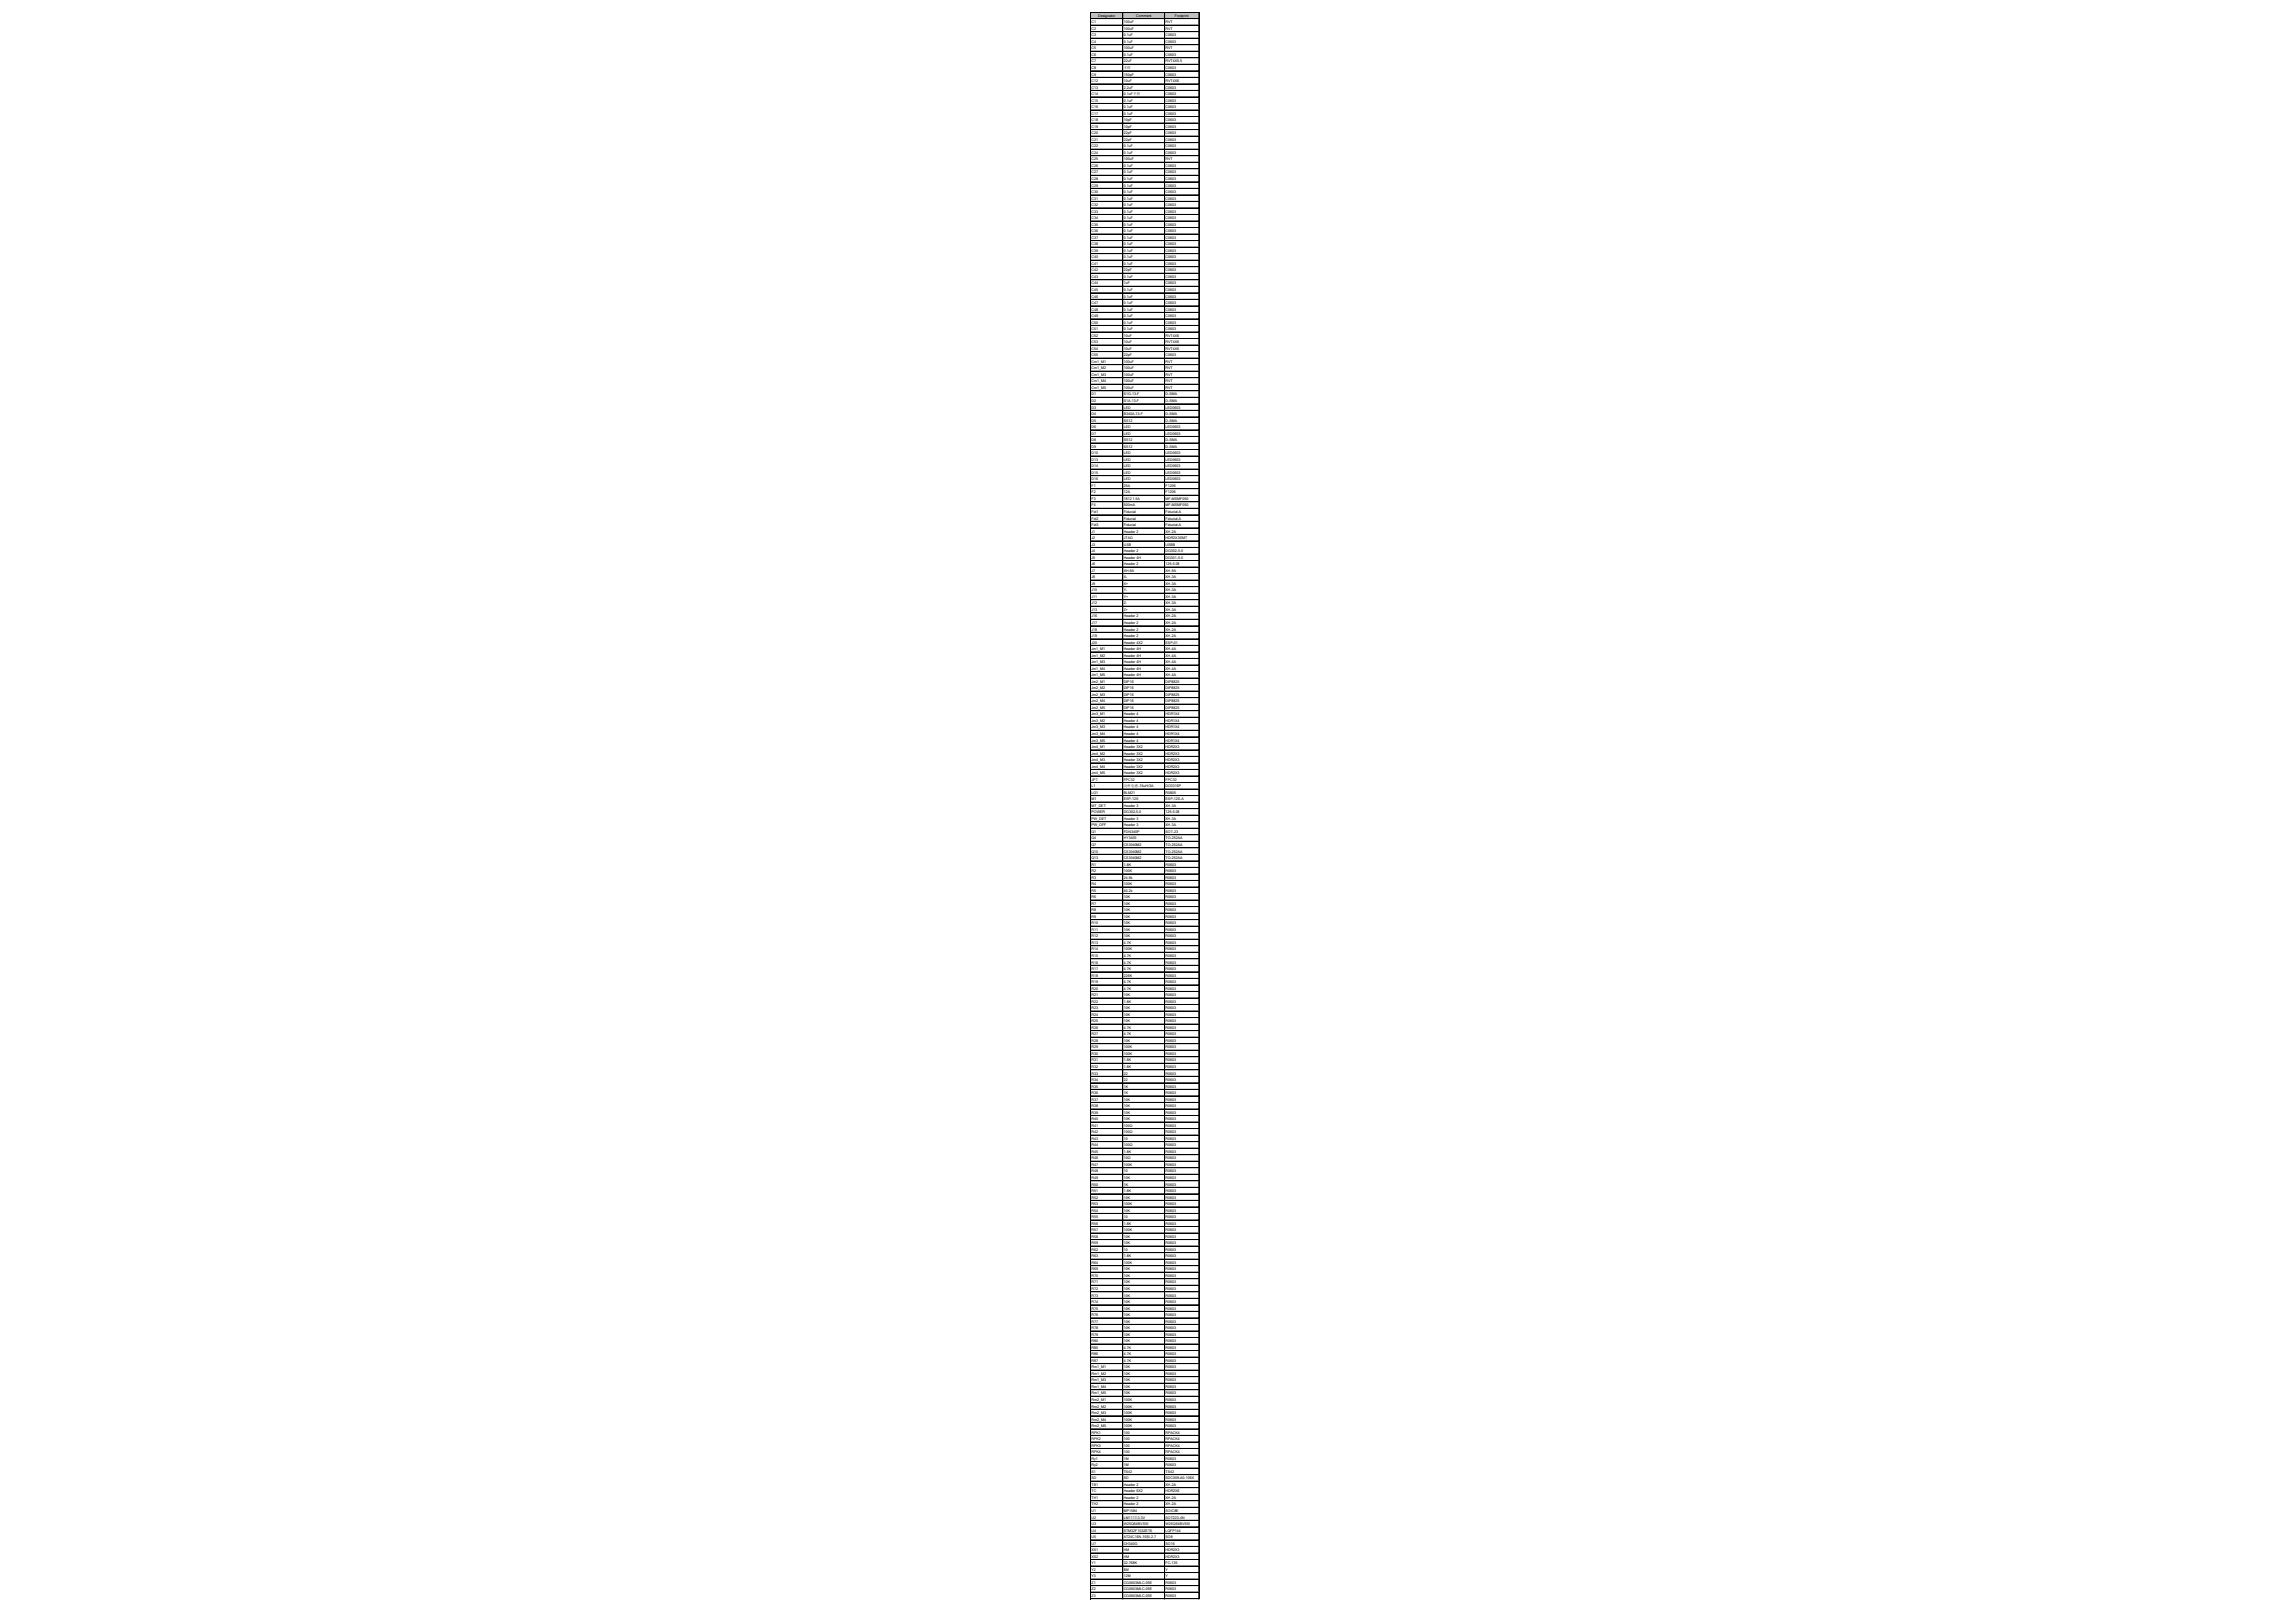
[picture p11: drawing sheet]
<svg xmlns="http://www.w3.org/2000/svg" width="297mm" height="210mm" viewBox="0 0 297 210" stroke-linecap="round" stroke-linejoin="round" font-family="sans-serif">
<defs><g id="words">
<g font-size=".5">
<text x="141.2" y="3">C1</text>
<text x="141.2" y="3.9">C2</text>
<text x="141.2" y="4.7">C3</text>
<text x="141.2" y="5.6">C4</text>
<text x="142.1" y="2.2">Designator</text>
<text x="145.4" y="3">100uF</text>
<text x="145.4" y="3.9">100uF</text>
<text x="145.4" y="4.7">0.1uF</text>
<text x="145.4" y="5.6">0.1uF</text>
<text x="147" y="2.2">Comment</text>
<text x="150.8" y="3">RVT</text>
<text x="150.8" y="3.9">RVT</text>
<text x="150.8" y="4.7">C0603</text>
<text x="150.8" y="5.6">C0603</text>
<text x="152" y="2.2">Footprint</text>
<text x="141.2" y="6.4">C5</text>
<text x="141.2" y="7.2">C6</text>
<text x="141.2" y="8.1">C7</text>
<text x="141.2" y="8.9">C8</text>
<text x="141.2" y="9.8">C9</text>
<text x="141.2" y="10.6">C12</text>
<text x="141.2" y="11.5">C13</text>
<text x="145.4" y="9">不焊</text>
<text x="145.4" y="6.4">100uF</text>
<text x="145.4" y="7.2">0.1uF</text>
<text x="145.4" y="8.1">22uF</text>
<text x="145.4" y="9.8">150pF</text>
<text x="145.4" y="10.6">10uF</text>
<text x="145.4" y="11.5">2.2uF</text>
<text x="150.8" y="6.4">RVT</text>
<text x="150.8" y="7.2">C0603</text>
<text x="150.8" y="8.1">RVT4X5.5</text>
<text x="150.8" y="8.9">C0603</text>
<text x="150.8" y="9.8">C0603</text>
<text x="150.8" y="10.6">RVT4X6</text>
<text x="150.8" y="11.5">C0603</text>
<text x="141.2" y="12.3">C14</text>
<text x="141.2" y="13.2">C15</text>
<text x="141.2" y="14">C16</text>
<text x="141.2" y="14.8">C17</text>
<text x="141.2" y="15.7">C18</text>
<text x="141.2" y="16.5">C19</text>
<text x="141.2" y="17.4">C20</text>
<text x="145.4" y="12.3">0.1uF不焊</text>
<text x="145.4" y="13.2">0.1uF</text>
<text x="145.4" y="14">0.1uF</text>
<text x="145.4" y="14.8">0.1uF</text>
<text x="145.4" y="15.7">10pF</text>
<text x="145.4" y="16.5">10pF</text>
<text x="145.4" y="17.4">22pF</text>
<text x="150.8" y="12.3">C0603</text>
<text x="150.8" y="13.2">C0603</text>
<text x="150.8" y="14">C0603</text>
<text x="150.8" y="14.8">C0603</text>
<text x="150.8" y="15.7">C0603</text>
<text x="150.8" y="16.5">C0603</text>
<text x="150.8" y="17.4">C0603</text>
<text x="141.2" y="18.2">C21</text>
<text x="141.2" y="19.1">C22</text>
<text x="141.2" y="19.9">C24</text>
<text x="141.2" y="20.8">C25</text>
<text x="141.2" y="21.6">C26</text>
<text x="141.2" y="22.5">C27</text>
<text x="141.2" y="23.3">C28</text>
<text x="145.4" y="18.2">22pF</text>
<text x="145.4" y="19.1">0.1uF</text>
<text x="145.4" y="19.9">0.1uF</text>
<text x="145.4" y="20.8">100uF</text>
<text x="145.4" y="21.6">0.1uF</text>
<text x="145.4" y="22.5">0.1uF</text>
<text x="145.4" y="23.3">0.1uF</text>
<text x="150.8" y="18.2">C0603</text>
<text x="150.8" y="19.1">C0603</text>
<text x="150.8" y="19.9">C0603</text>
<text x="150.8" y="20.8">RVT</text>
<text x="150.8" y="21.6">C0603</text>
<text x="150.8" y="22.5">C0603</text>
<text x="150.8" y="23.3">C0603</text>
<text x="141.2" y="24.1">C29</text>
<text x="141.2" y="25">C30</text>
<text x="141.2" y="25.8">C31</text>
<text x="141.2" y="26.7">C32</text>
<text x="141.2" y="27.5">C33</text>
<text x="141.2" y="28.4">C34</text>
<text x="141.2" y="29.2">C35</text>
<text x="145.4" y="24.1">0.1uF</text>
<text x="145.4" y="25">0.1uF</text>
<text x="145.4" y="25.8">0.1uF</text>
<text x="145.4" y="26.7">0.1uF</text>
<text x="145.4" y="27.5">0.1uF</text>
<text x="145.4" y="28.4">0.1uF</text>
<text x="145.4" y="29.2">0.1uF</text>
<text x="150.8" y="24.1">C0603</text>
<text x="150.8" y="25">C0603</text>
<text x="150.8" y="25.8">C0603</text>
<text x="150.8" y="26.7">C0603</text>
<text x="150.8" y="27.5">C0603</text>
<text x="150.8" y="28.4">C0603</text>
<text x="150.8" y="29.2">C0603</text>
<text x="141.2" y="30.1">C36</text>
<text x="141.2" y="30.9">C37</text>
<text x="141.2" y="31.7">C38</text>
<text x="141.2" y="32.6">C39</text>
<text x="141.2" y="33.4">C40</text>
<text x="141.2" y="34.3">C41</text>
<text x="141.2" y="35.1">C42</text>
<text x="141.2" y="36">C43</text>
<text x="145.4" y="30.1">0.1uF</text>
<text x="145.4" y="30.9">0.1uF</text>
<text x="145.4" y="31.7">0.1uF</text>
<text x="145.4" y="32.6">0.1uF</text>
<text x="145.4" y="33.4">0.1uF</text>
<text x="145.4" y="34.3">0.1uF</text>
<text x="145.4" y="35.1">22pF</text>
<text x="145.4" y="36">0.1uF</text>
<text x="150.8" y="30.1">C0603</text>
<text x="150.8" y="30.9">C0603</text>
<text x="150.8" y="31.7">C0603</text>
<text x="150.8" y="32.6">C0603</text>
<text x="150.8" y="33.4">C0603</text>
<text x="150.8" y="34.3">C0603</text>
<text x="150.8" y="35.1">C0603</text>
<text x="150.8" y="36">C0603</text>
<text x="141.2" y="36.8">C44</text>
<text x="141.2" y="37.7">C45</text>
<text x="141.2" y="38.5">C46</text>
<text x="141.2" y="39.4">C47</text>
<text x="141.2" y="40.2">C48</text>
<text x="141.2" y="41">C49</text>
<text x="141.2" y="41.9">C50</text>
<text x="145.4" y="36.8">1uF</text>
<text x="145.4" y="37.7">0.1uF</text>
<text x="145.4" y="38.5">0.1uF</text>
<text x="145.4" y="39.4">0.1uF</text>
<text x="145.4" y="40.2">0.1uF</text>
<text x="145.4" y="41">0.1uF</text>
<text x="145.4" y="41.9">0.1uF</text>
<text x="150.8" y="36.8">C0603</text>
<text x="150.8" y="37.7">C0603</text>
<text x="150.8" y="38.5">C0603</text>
<text x="150.8" y="39.4">C0603</text>
<text x="150.8" y="40.2">C0603</text>
<text x="150.8" y="41">C0603</text>
<text x="150.8" y="41.9">C0603</text>
<text x="141.2" y="42.7">C51</text>
<text x="141.2" y="43.6">C52</text>
<text x="141.2" y="44.4">C53</text>
<text x="141.2" y="45.3">C54</text>
<text x="141.2" y="46.1">C55</text>
<text x="141.2" y="47">Cm1_M1</text>
<text x="141.2" y="47.8">Cm1_M2</text>
<text x="145.4" y="42.7">0.1uF</text>
<text x="145.4" y="43.6">10uF</text>
<text x="145.4" y="44.4">10uF</text>
<text x="145.4" y="45.3">10uF</text>
<text x="145.4" y="46.1">22pF</text>
<text x="145.4" y="47">100uF</text>
<text x="145.4" y="47.8">100uF</text>
<text x="150.8" y="42.7">C0603</text>
<text x="150.8" y="43.6">RVT4X6</text>
<text x="150.8" y="44.4">RVT4X6</text>
<text x="150.8" y="45.3">RVT4X6</text>
<text x="150.8" y="46.1">C0603</text>
<text x="150.8" y="47">RVT</text>
<text x="150.8" y="47.8">RVT</text>
<text x="141.2" y="48.6">Cm1_M3</text>
<text x="141.2" y="49.5">Cm1_M4</text>
<text x="141.2" y="50.3">Cm1_M5</text>
<text x="141.2" y="51.2">D1</text>
<text x="141.2" y="52">D2</text>
<text x="141.2" y="52.9">D3</text>
<text x="141.2" y="53.7">D4</text>
<text x="145.4" y="48.6">100uF</text>
<text x="145.4" y="49.5">100uF</text>
<text x="145.4" y="50.3">100uF</text>
<text x="145.4" y="51.2">S1G-13-F</text>
<text x="145.4" y="52">S1A-13-F</text>
<text x="145.4" y="52.9">LED</text>
<text x="145.4" y="53.7">B340A-13-F</text>
<text x="150.8" y="48.6">RVT</text>
<text x="150.8" y="49.5">RVT</text>
<text x="150.8" y="50.3">RVT</text>
<text x="150.8" y="51.2">D-SMA</text>
<text x="150.8" y="52">D-SMA</text>
<text x="150.8" y="52.9">LED0603</text>
<text x="150.8" y="53.7">D-SMA</text>
<text x="141.2" y="54.6">D5</text>
<text x="141.2" y="55.4">D6</text>
<text x="141.2" y="56.3">D7</text>
<text x="141.2" y="57.1">D8</text>
<text x="141.2" y="57.9">D9</text>
<text x="141.2" y="58.8">D10</text>
<text x="141.2" y="59.6">D13</text>
<text x="145.4" y="54.6">SS12</text>
<text x="145.4" y="55.4">LED</text>
<text x="145.4" y="56.3">LED</text>
<text x="145.4" y="57.1">SS12</text>
<text x="145.4" y="57.9">SS12</text>
<text x="145.4" y="58.8">LED</text>
<text x="145.4" y="59.6">LED</text>
<text x="150.8" y="54.6">D-SMA</text>
<text x="150.8" y="55.4">LED0603</text>
<text x="150.8" y="56.3">LED0603</text>
<text x="150.8" y="57.1">D-SMA</text>
<text x="150.8" y="57.9">D-SMA</text>
<text x="150.8" y="58.8">LED0603</text>
<text x="150.8" y="59.6">LED0603</text>
<text x="141.2" y="60.5">D14</text>
<text x="141.2" y="61.3">D15</text>
<text x="141.2" y="62.2">D16</text>
<text x="141.2" y="63">F1</text>
<text x="141.2" y="63.9">F2</text>
<text x="141.2" y="64.7">F3</text>
<text x="141.2" y="65.5">F4</text>
<text x="145.4" y="60.5">LED</text>
<text x="145.4" y="61.3">LED</text>
<text x="145.4" y="62.2">LED</text>
<text x="145.4" y="63">25A</text>
<text x="145.4" y="63.9">12A</text>
<text x="145.4" y="64.7">1812 1.5A</text>
<text x="145.4" y="65.5">500mA</text>
<text x="150.8" y="60.5">LED0603</text>
<text x="150.8" y="61.3">LED0603</text>
<text x="150.8" y="62.2">LED0603</text>
<text x="150.8" y="63">F1206</text>
<text x="150.8" y="63.9">F1206</text>
<text x="150.8" y="64.7">MF-MSMF050</text>
<text x="150.8" y="65.5">MF-MSMF050</text>
<text x="141.2" y="66.4">Fid1</text>
<text x="141.2" y="67.2">Fid2</text>
<text x="141.2" y="68.1">Fid3</text>
<text x="141.2" y="68.9">J1</text>
<text x="141.2" y="69.8">J2</text>
<text x="141.2" y="70.6">J3</text>
<text x="141.2" y="71.5">J4</text>
<text x="145.4" y="66.4">Fiducial</text>
<text x="145.4" y="67.2">Fiducial</text>
<text x="145.4" y="68.1">Fiducial</text>
<text x="145.4" y="68.9">Header 2</text>
<text x="145.4" y="69.8">JTAG</text>
<text x="145.4" y="70.6">USB</text>
<text x="145.4" y="71.5">Header 2</text>
<text x="150.8" y="66.4">Fiducial-A</text>
<text x="150.8" y="67.2">Fiducial-A</text>
<text x="150.8" y="68.1">Fiducial-A</text>
<text x="150.8" y="68.9">XH-2A</text>
<text x="150.8" y="69.8">HDR2X3SMT</text>
<text x="150.8" y="70.6">USBB</text>
<text x="150.8" y="71.5">DG302-5.0</text>
<text x="141.2" y="72.3">J5</text>
<text x="141.2" y="73.1">J6</text>
<text x="141.2" y="74">J7</text>
<text x="141.2" y="74.8">J8</text>
<text x="141.2" y="75.7">J9</text>
<text x="141.2" y="76.5">J10</text>
<text x="141.2" y="77.4">J11</text>
<text x="145.4" y="72.3">Header 4H</text>
<text x="145.4" y="73.1">Header 2</text>
<text x="145.4" y="74">XH-9A</text>
<text x="145.4" y="74.8">X-</text>
<text x="145.4" y="75.7">X+</text>
<text x="145.4" y="76.5">Y-</text>
<text x="145.4" y="77.4">Y+</text>
<text x="150.8" y="72.3">DG301-5.0</text>
<text x="150.8" y="73.1">129-5.08</text>
<text x="150.8" y="74">XH-9A</text>
<text x="150.8" y="74.8">XH-3A</text>
<text x="150.8" y="75.7">XH-3A</text>
<text x="150.8" y="76.5">XH-3A</text>
<text x="150.8" y="77.4">XH-3A</text>
<text x="141.2" y="78.2">J12</text>
<text x="141.2" y="79.1">J13</text>
<text x="141.2" y="79.9">J16</text>
<text x="141.2" y="80.8">J17</text>
<text x="141.2" y="81.6">J18</text>
<text x="141.2" y="82.4">J19</text>
<text x="141.2" y="83.3">J20</text>
<text x="145.4" y="78.2">Z-</text>
<text x="145.4" y="79.1">Z+</text>
<text x="145.4" y="79.9">Header 2</text>
<text x="145.4" y="80.8">Header 2</text>
<text x="145.4" y="81.6">Header 2</text>
<text x="145.4" y="82.4">Header 2</text>
<text x="145.4" y="83.3">Header 4X2</text>
<text x="150.8" y="78.2">XH-3A</text>
<text x="150.8" y="79.1">XH-3A</text>
<text x="150.8" y="79.9">XH-2A</text>
<text x="150.8" y="80.8">XH-2A</text>
<text x="150.8" y="81.6">XH-2A</text>
<text x="150.8" y="82.4">XH-2A</text>
<text x="150.8" y="83.3">ESP-01</text>
<text x="141.2" y="84.1">Jm1_M1</text>
<text x="141.2" y="85">Jm1_M2</text>
<text x="141.2" y="85.8">Jm1_M3</text>
<text x="141.2" y="86.7">Jm1_M4</text>
<text x="141.2" y="87.5">Jm1_M5</text>
<text x="141.2" y="88.4">Jm2_M1</text>
<text x="141.2" y="89.2">Jm2_M2</text>
<text x="145.4" y="84.1">Header 4H</text>
<text x="145.4" y="85">Header 4H</text>
<text x="145.4" y="85.8">Header 4H</text>
<text x="145.4" y="86.7">Header 4H</text>
<text x="145.4" y="87.5">Header 4H</text>
<text x="145.4" y="88.4">DIP16</text>
<text x="145.4" y="89.2">DIP16</text>
<text x="150.8" y="84.1">XH-4A</text>
<text x="150.8" y="85">XH-4A</text>
<text x="150.8" y="85.8">XH-4A</text>
<text x="150.8" y="86.7">XH-4A</text>
<text x="150.8" y="87.5">XH-4A</text>
<text x="150.8" y="88.4">DIP8825</text>
<text x="150.8" y="89.2">DIP8825</text>
<text x="141.2" y="90">Jm2_M3</text>
<text x="141.2" y="90.9">Jm2_M4</text>
<text x="141.2" y="91.7">Jm2_M5</text>
<text x="141.2" y="92.6">Jm3_M1</text>
<text x="141.2" y="93.4">Jm3_M2</text>
<text x="141.2" y="94.3">Jm3_M3</text>
<text x="141.2" y="95.1">Jm3_M4</text>
<text x="141.2" y="96">Jm3_M5</text>
<text x="145.4" y="90">DIP16</text>
<text x="145.4" y="90.9">DIP16</text>
<text x="145.4" y="91.7">DIP16</text>
<text x="145.4" y="92.6">Header 4</text>
<text x="145.4" y="93.4">Header 4</text>
<text x="145.4" y="94.3">Header 4</text>
<text x="145.4" y="95.1">Header 4</text>
<text x="145.4" y="96">Header 4</text>
<text x="150.8" y="90">DIP8825</text>
<text x="150.8" y="90.9">DIP8825</text>
<text x="150.8" y="91.7">DIP8825</text>
<text x="150.8" y="92.6">HDR1X4</text>
<text x="150.8" y="93.4">HDR1X4</text>
<text x="150.8" y="94.3">HDR1X4</text>
<text x="150.8" y="95.1">HDR1X4</text>
<text x="150.8" y="96">HDR1X4</text>
<text x="141.2" y="96.8">Jm4_M1</text>
<text x="141.2" y="97.7">Jm4_M2</text>
<text x="141.2" y="98.5">Jm4_M3</text>
<text x="141.2" y="99.3">Jm4_M4</text>
<text x="141.2" y="100.2">Jm4_M5</text>
<text x="141.2" y="101">JP7</text>
<text x="141.2" y="101.9">L1</text>
<text x="145.4" y="101.9">功率电感-15uH/3A</text>
<text x="145.4" y="96.8">Header 3X2</text>
<text x="145.4" y="97.7">Header 3X2</text>
<text x="145.4" y="98.5">Header 3X2</text>
<text x="145.4" y="99.3">Header 3X2</text>
<text x="145.4" y="100.2">Header 3X2</text>
<text x="145.4" y="101">FPC32</text>
<text x="150.8" y="96.8">HDR2X3</text>
<text x="150.8" y="97.7">HDR2X3</text>
<text x="150.8" y="98.5">HDR2X3</text>
<text x="150.8" y="99.3">HDR2X3</text>
<text x="150.8" y="100.2">HDR2X3</text>
<text x="150.8" y="101">FPC32</text>
<text x="150.8" y="101.9">DO3316P</text>
<text x="141.2" y="102.7">LG1</text>
<text x="141.2" y="103.6">M1</text>
<text x="141.2" y="104.4">MT_DET</text>
<text x="141.2" y="105.3">POWER</text>
<text x="141.2" y="106.1">PW_DET</text>
<text x="141.2" y="106.9">PW_OFF</text>
<text x="141.2" y="107.8">Q1</text>
<text x="145.4" y="102.7">BLM21</text>
<text x="145.4" y="103.6">ESP-12S</text>
<text x="145.4" y="104.4">Header 3</text>
<text x="145.4" y="105.3">DG302-5.0</text>
<text x="145.4" y="106.1">Header 3</text>
<text x="145.4" y="106.9">Header 3</text>
<text x="145.4" y="107.8">FDN340P</text>
<text x="150.8" y="102.7">R0805</text>
<text x="150.8" y="103.6">ESP-12S-A</text>
<text x="150.8" y="104.4">XH-3A</text>
<text x="150.8" y="105.3">129-5.08</text>
<text x="150.8" y="106.1">XH-3A</text>
<text x="150.8" y="106.9">XH-3A</text>
<text x="150.8" y="107.8">SOT-23</text>
<text x="141.2" y="108.6">Q4</text>
<text x="141.2" y="109.5">Q7</text>
<text x="141.2" y="110.3">Q10</text>
<text x="141.2" y="111.2">Q13</text>
<text x="141.2" y="112">R1</text>
<text x="141.2" y="112.9">R2</text>
<text x="141.2" y="113.7">R3</text>
<text x="145.4" y="108.6">HY3403</text>
<text x="145.4" y="109.5">CS3040M2</text>
<text x="145.4" y="110.3">CS3040M2</text>
<text x="145.4" y="111.2">CS3040M2</text>
<text x="145.4" y="112">1.8K</text>
<text x="145.4" y="112.9">100K</text>
<text x="145.4" y="113.7">24.9k</text>
<text x="150.8" y="108.6">TO-252AA</text>
<text x="150.8" y="109.5">TO-252AA</text>
<text x="150.8" y="110.3">TO-252AA</text>
<text x="150.8" y="111.2">TO-252AA</text>
<text x="150.8" y="112">R0603</text>
<text x="150.8" y="112.9">R0603</text>
<text x="150.8" y="113.7">R0603</text>
<text x="141.2" y="114.6">R4</text>
<text x="141.2" y="115.4">R5</text>
<text x="141.2" y="116.2">R6</text>
<text x="141.2" y="117.1">R7</text>
<text x="141.2" y="117.9">R8</text>
<text x="141.2" y="118.8">R9</text>
<text x="141.2" y="119.6">R10</text>
<text x="145.4" y="114.6">100K</text>
<text x="145.4" y="115.4">40.2k</text>
<text x="145.4" y="116.2">10K</text>
<text x="145.4" y="117.1">10K</text>
<text x="145.4" y="117.9">10K</text>
<text x="145.4" y="118.8">10K</text>
<text x="145.4" y="119.6">10K</text>
<text x="150.8" y="114.6">R0603</text>
<text x="150.8" y="115.4">R0603</text>
<text x="150.8" y="116.2">R0603</text>
<text x="150.8" y="117.1">R0603</text>
<text x="150.8" y="117.9">R0603</text>
<text x="150.8" y="118.8">R0603</text>
<text x="150.8" y="119.6">R0603</text>
<text x="141.2" y="120.5">R11</text>
<text x="141.2" y="121.3">R12</text>
<text x="141.2" y="122.2">R13</text>
<text x="141.2" y="123">R14</text>
<text x="141.2" y="123.8">R15</text>
<text x="141.2" y="124.7">R16</text>
<text x="141.2" y="125.5">R17</text>
<text x="145.4" y="120.5">10K</text>
<text x="145.4" y="121.3">10K</text>
<text x="145.4" y="122.2">4.7K</text>
<text x="145.4" y="123">100K</text>
<text x="145.4" y="123.8">4.7K</text>
<text x="145.4" y="124.7">4.7K</text>
<text x="145.4" y="125.5">4.7K</text>
<text x="150.8" y="120.5">R0603</text>
<text x="150.8" y="121.3">R0603</text>
<text x="150.8" y="122.2">R0603</text>
<text x="150.8" y="123">R0603</text>
<text x="150.8" y="123.8">R0603</text>
<text x="150.8" y="124.7">R0603</text>
<text x="150.8" y="125.5">R0603</text>
<text x="141.2" y="126.4">R18</text>
<text x="141.2" y="127.2">R19</text>
<text x="141.2" y="128.1">R20</text>
<text x="141.2" y="128.9">R21</text>
<text x="141.2" y="129.8">R22</text>
<text x="141.2" y="130.6">R23</text>
<text x="141.2" y="131.5">R24</text>
<text x="145.4" y="126.4">226K</text>
<text x="145.4" y="127.2">4.7K</text>
<text x="145.4" y="128.1">4.7K</text>
<text x="145.4" y="128.9">10K</text>
<text x="145.4" y="129.8">1.8K</text>
<text x="145.4" y="130.6">10K</text>
<text x="145.4" y="131.5">10K</text>
<text x="150.8" y="126.4">R0603</text>
<text x="150.8" y="127.2">R0603</text>
<text x="150.8" y="128.1">R0603</text>
<text x="150.8" y="128.9">R0603</text>
<text x="150.8" y="129.8">R0603</text>
<text x="150.8" y="130.6">R0603</text>
<text x="150.8" y="131.5">R0603</text>
<text x="141.2" y="132.3">R25</text>
<text x="141.2" y="133.1">R26</text>
<text x="141.2" y="134">R27</text>
<text x="141.2" y="134.8">R28</text>
<text x="141.2" y="135.7">R29</text>
<text x="141.2" y="136.5">R30</text>
<text x="141.2" y="137.4">R31</text>
<text x="145.4" y="132.3">10K</text>
<text x="145.4" y="133.1">4.7K</text>
<text x="145.4" y="134">4.7K</text>
<text x="145.4" y="134.8">10K</text>
<text x="145.4" y="135.7">100K</text>
<text x="145.4" y="136.5">100K</text>
<text x="145.4" y="137.4">1.8K</text>
<text x="150.8" y="132.3">R0603</text>
<text x="150.8" y="133.1">R0603</text>
<text x="150.8" y="134">R0603</text>
<text x="150.8" y="134.8">R0603</text>
<text x="150.8" y="135.7">R0603</text>
<text x="150.8" y="136.5">R0603</text>
<text x="150.8" y="137.4">R0603</text>
<text x="141.2" y="138.2">R32</text>
<text x="141.2" y="139.1">R33</text>
<text x="141.2" y="139.9">R34</text>
<text x="141.2" y="140.7">R35</text>
<text x="141.2" y="141.6">R36</text>
<text x="141.2" y="142.4">R37</text>
<text x="141.2" y="143.3">R38</text>
<text x="145.4" y="138.2">1.8K</text>
<text x="145.4" y="139.1">22</text>
<text x="145.4" y="139.9">22</text>
<text x="145.4" y="140.7">1K</text>
<text x="145.4" y="141.6">1K</text>
<text x="145.4" y="142.4">10K</text>
<text x="145.4" y="143.3">10K</text>
<text x="150.8" y="138.2">R0603</text>
<text x="150.8" y="139.1">R0603</text>
<text x="150.8" y="139.9">R0603</text>
<text x="150.8" y="140.7">R0603</text>
<text x="150.8" y="141.6">R0603</text>
<text x="150.8" y="142.4">R0603</text>
<text x="150.8" y="143.3">R0603</text>
<text x="141.2" y="144.1">R39</text>
<text x="141.2" y="145">R40</text>
<text x="141.2" y="145.8">R41</text>
<text x="141.2" y="146.7">R42</text>
<text x="141.2" y="147.5">R43</text>
<text x="141.2" y="148.3">R44</text>
<text x="141.2" y="149.2">R45</text>
<text x="145.4" y="144.1">10K</text>
<text x="145.4" y="145">10K</text>
<text x="145.4" y="145.8">100Ω</text>
<text x="145.4" y="146.7">100Ω</text>
<text x="145.4" y="147.5">10</text>
<text x="145.4" y="148.3">100Ω</text>
<text x="145.4" y="149.2">1.8K</text>
<text x="150.8" y="144.1">R0603</text>
<text x="150.8" y="145">R0603</text>
<text x="150.8" y="145.8">R0603</text>
<text x="150.8" y="146.7">R0603</text>
<text x="150.8" y="147.5">R0603</text>
<text x="150.8" y="148.3">R0603</text>
<text x="150.8" y="149.2">R0603</text>
<text x="141.2" y="150">R46</text>
<text x="141.2" y="150.9">R47</text>
<text x="141.2" y="151.7">R48</text>
<text x="141.2" y="152.6">R49</text>
<text x="141.2" y="153.4">R50</text>
<text x="141.2" y="154.3">R51</text>
<text x="141.2" y="155.1">R52</text>
<text x="141.2" y="156">R53</text>
<text x="145.4" y="150">10Ω</text>
<text x="145.4" y="150.9">100K</text>
<text x="145.4" y="151.7">10</text>
<text x="145.4" y="152.6">10K</text>
<text x="145.4" y="153.4">1K</text>
<text x="145.4" y="154.3">1.8K</text>
<text x="145.4" y="155.1">10K</text>
<text x="145.4" y="156">100K</text>
<text x="150.8" y="150">R0603</text>
<text x="150.8" y="150.9">R0603</text>
<text x="150.8" y="151.7">R0603</text>
<text x="150.8" y="152.6">R0603</text>
<text x="150.8" y="153.4">R0603</text>
<text x="150.8" y="154.3">R0603</text>
<text x="150.8" y="155.1">R0603</text>
<text x="150.8" y="156">R0603</text>
<text x="141.2" y="156.8">R54</text>
<text x="141.2" y="157.6">R55</text>
<text x="141.2" y="158.5">R56</text>
<text x="141.2" y="159.3">R57</text>
<text x="141.2" y="160.2">R58</text>
<text x="141.2" y="161">R59</text>
<text x="141.2" y="161.9">R62</text>
<text x="145.4" y="156.8">10K</text>
<text x="145.4" y="157.6">10</text>
<text x="145.4" y="158.5">1.8K</text>
<text x="145.4" y="159.3">100K</text>
<text x="145.4" y="160.2">10K</text>
<text x="145.4" y="161">10K</text>
<text x="145.4" y="161.9">10</text>
<text x="150.8" y="156.8">R0603</text>
<text x="150.8" y="157.6">R0603</text>
<text x="150.8" y="158.5">R0603</text>
<text x="150.8" y="159.3">R0603</text>
<text x="150.8" y="160.2">R0603</text>
<text x="150.8" y="161">R0603</text>
<text x="150.8" y="161.9">R0603</text>
<text x="141.2" y="162.7">R63</text>
<text x="141.2" y="163.6">R64</text>
<text x="141.2" y="164.4">R69</text>
<text x="141.2" y="165.2">R70</text>
<text x="141.2" y="166.1">R71</text>
<text x="141.2" y="166.9">R72</text>
<text x="141.2" y="167.8">R73</text>
<text x="145.4" y="162.7">1.8K</text>
<text x="145.4" y="163.6">100K</text>
<text x="145.4" y="164.4">10K</text>
<text x="145.4" y="165.2">10K</text>
<text x="145.4" y="166.1">10K</text>
<text x="145.4" y="166.9">10K</text>
<text x="145.4" y="167.8">10K</text>
<text x="150.8" y="162.7">R0603</text>
<text x="150.8" y="163.6">R0603</text>
<text x="150.8" y="164.4">R0603</text>
<text x="150.8" y="165.2">R0603</text>
<text x="150.8" y="166.1">R0603</text>
<text x="150.8" y="166.9">R0603</text>
<text x="150.8" y="167.8">R0603</text>
<text x="141.2" y="168.6">R74</text>
<text x="141.2" y="169.5">R75</text>
<text x="141.2" y="170.3">R76</text>
<text x="141.2" y="171.2">R77</text>
<text x="141.2" y="172">R78</text>
<text x="141.2" y="172.9">R79</text>
<text x="141.2" y="173.7">R80</text>
<text x="145.4" y="168.6">10K</text>
<text x="145.4" y="169.5">10K</text>
<text x="145.4" y="170.3">10K</text>
<text x="145.4" y="171.2">10K</text>
<text x="145.4" y="172">10K</text>
<text x="145.4" y="172.9">10K</text>
<text x="145.4" y="173.7">10K</text>
<text x="150.8" y="168.6">R0603</text>
<text x="150.8" y="169.5">R0603</text>
<text x="150.8" y="170.3">R0603</text>
<text x="150.8" y="171.2">R0603</text>
<text x="150.8" y="172">R0603</text>
<text x="150.8" y="172.9">R0603</text>
<text x="150.8" y="173.7">R0603</text>
<text x="141.2" y="174.5">R85</text>
<text x="141.2" y="175.4">R86</text>
<text x="141.2" y="176.2">R87</text>
<text x="141.2" y="177.1">Rm1_M1</text>
<text x="141.2" y="177.9">Rm1_M2</text>
<text x="141.2" y="178.8">Rm1_M3</text>
<text x="141.2" y="179.6">Rm1_M4</text>
<text x="145.4" y="174.5">4.7K</text>
<text x="145.4" y="175.4">4.7K</text>
<text x="145.4" y="176.2">4.7K</text>
<text x="145.4" y="177.1">10K</text>
<text x="145.4" y="177.9">10K</text>
<text x="145.4" y="178.8">10K</text>
<text x="145.4" y="179.6">10K</text>
<text x="150.8" y="174.5">R0603</text>
<text x="150.8" y="175.4">R0603</text>
<text x="150.8" y="176.2">R0603</text>
<text x="150.8" y="177.1">R0603</text>
<text x="150.8" y="177.9">R0603</text>
<text x="150.8" y="178.8">R0603</text>
<text x="150.8" y="179.6">R0603</text>
<text x="141.2" y="180.5">Rm1_M5</text>
<text x="141.2" y="181.3">Rm2_M1</text>
<text x="141.2" y="182.1">Rm2_M2</text>
<text x="141.2" y="183">Rm2_M3</text>
<text x="141.2" y="183.8">Rm2_M4</text>
<text x="141.2" y="184.7">Rm2_M5</text>
<text x="141.2" y="185.5">RPK1</text>
<text x="145.4" y="180.5">10K</text>
<text x="145.4" y="181.3">100K</text>
<text x="145.4" y="182.1">100K</text>
<text x="145.4" y="183">100K</text>
<text x="145.4" y="183.8">100K</text>
<text x="145.4" y="184.7">100K</text>
<text x="145.4" y="185.5">100</text>
<text x="150.8" y="180.5">R0603</text>
<text x="150.8" y="181.3">R0603</text>
<text x="150.8" y="182.1">R0603</text>
<text x="150.8" y="183">R0603</text>
<text x="150.8" y="183.8">R0603</text>
<text x="150.8" y="184.7">R0603</text>
<text x="150.8" y="185.5">RPACK4</text>
<text x="141.2" y="186.4">RPK2</text>
<text x="141.2" y="187.2">RPK3</text>
<text x="141.2" y="188.1">RPK4</text>
<text x="141.2" y="188.9">Ry1</text>
<text x="141.2" y="189.8">Ry2</text>
<text x="141.2" y="190.6">S1</text>
<text x="141.2" y="191.4">SD</text>
<text x="145.4" y="186.4">100</text>
<text x="145.4" y="187.2">100</text>
<text x="145.4" y="188.1">100</text>
<text x="145.4" y="188.9">1M</text>
<text x="145.4" y="189.8">1M</text>
<text x="145.4" y="190.6">TS42</text>
<text x="145.4" y="191.4">SD</text>
<text x="150.8" y="186.4">RPACK4</text>
<text x="150.8" y="187.2">RPACK4</text>
<text x="150.8" y="188.1">RPACK4</text>
<text x="150.8" y="188.9">R0603</text>
<text x="150.8" y="189.8">R0603</text>
<text x="150.8" y="190.6">TS42</text>
<text x="150.8" y="191.4">SDC009-A0-106X</text>
<text x="141.2" y="192.3">TB1</text>
<text x="141.2" y="193.1">TC</text>
<text x="141.2" y="194">TH1</text>
<text x="141.2" y="194.8">TH2</text>
<text x="141.2" y="195.7">U1</text>
<text x="141.2" y="196.5">U2</text>
<text x="141.2" y="197.4">U3</text>
<text x="145.4" y="192.3">Header 2</text>
<text x="145.4" y="193.1">Header 6X2</text>
<text x="145.4" y="194">Header 2</text>
<text x="145.4" y="194.8">Header 2</text>
<text x="145.4" y="195.7">MP1584</text>
<text x="145.4" y="196.5">LM1117-3.3V</text>
<text x="145.4" y="197.4">W25Q64BVSSI</text>
<text x="150.8" y="192.3">XH-2A</text>
<text x="150.8" y="193.1">HDR2X6</text>
<text x="150.8" y="194">XH-2A</text>
<text x="150.8" y="194.8">XH-2A</text>
<text x="150.8" y="195.7">SOIC8E</text>
<text x="150.8" y="196.5">SOT223-4N</text>
<text x="150.8" y="197.4">W25Q64BVSSI</text>
<text x="141.2" y="198.2">U4</text>
<text x="141.2" y="199">U5</text>
<text x="141.2" y="199.9">U7</text>
<text x="141.2" y="200.7">XS1</text>
<text x="141.2" y="201.6">XS2</text>
<text x="141.2" y="202.4">Y1</text>
<text x="141.2" y="203.3">Y2</text>
<text x="145.4" y="198.2">STM32F103ZET6</text>
<text x="145.4" y="199">AT24C16N-10SI-2.7</text>
<text x="145.4" y="199.9">CH340G</text>
<text x="145.4" y="200.7">HM</text>
<text x="145.4" y="201.6">HM</text>
<text x="145.4" y="202.4">32.768K</text>
<text x="145.4" y="203.3">8M</text>
<text x="150.8" y="198.2">LQFP144</text>
<text x="150.8" y="199">SO8</text>
<text x="150.8" y="199.9">SO16</text>
<text x="150.8" y="200.7">HDR2X3</text>
<text x="150.8" y="201.6">HDR2X3</text>
<text x="150.8" y="202.4">FC-135</text>
<text x="150.8" y="203.3">Y</text>
<text x="141.2" y="204.1">Y3</text>
<text x="141.2" y="205">Z1</text>
<text x="141.2" y="205.8">Z2</text>
<text x="141.2" y="206.7">Z3</text>
<text x="145.4" y="204.1">12M</text>
<text x="145.4" y="205">CG0603MLC-05E</text>
<text x="145.4" y="205.8">CG0603MLC-05E</text>
<text x="145.4" y="206.7">CG0603MLC-05E</text>
<text x="150.8" y="204.1">Y</text>
<text x="150.8" y="205">R0603</text>
<text x="150.8" y="205.8">R0603</text>
<text x="150.8" y="206.7">R0603</text>
</g>
</g></defs>
<path d="M141.1 1.6h14v.8h-14z" fill="#c0c0c0"/>
<g fill="none" stroke="#000" stroke-width=".13">
<path d="M141.1 1.6v205.3M141.1 1.6h14.1M141.1 2.4h14.1M141.1 3.2h14.1M141.1 3.3h14.1M141.1 4.1h14.1M141.1 4.9h14.1M141.1 5h14.1M141.1 5.8h14.1M141.1 6.6h14.1M141.1 6.7h14.1M141.1 7.5h14.1"/>
<path d="M141.1 8.3h14.1M141.1 9.2h14.1M141.1 10h14.1M141.1 10.9h14.1M141.1 11.7h14.1M141.1 12.5h14.1M141.1 12.6h14.1M141.1 13.4h14.1M141.1 14.2h14.1M141.1 14.3h14.1M141.1 15.1h14.1M141.1 15.9h14.1"/>
<path d="M141.1 16h14.1M141.1 16.8h14.1M141.1 17.6h14.1M141.1 18.5h14.1M141.1 19.3h14.1M145.3 1.6v205.3M150.7 1.6v205.3M155.1 1.6v205.3M141.1 20.1h14.1M141.1 20.2h14.1M141.1 21h14.1M141.1 21.8h14.1"/>
<path d="M141.1 21.9h14.1M141.1 22.7h14.1M141.1 23.5h14.1M141.1 23.6h14.1M141.1 24.4h14.1M141.1 25.2h14.1M141.1 26.1h14.1M141.1 26.9h14.1M141.1 27.8h14.1M141.1 28.6h14.1M141.1 29.4h14.1M141.1 29.5h14.1"/>
<path d="M141.1 30.3h14.1M141.1 31.1h14.1M141.1 32h14.1M141.1 32.8h14.1M141.1 33.7h14.1M141.1 34.5h14.1M141.1 35.4h14.1M141.1 36.2h14.1M141.1 37h14.1M141.1 37.1h14.1M141.1 37.9h14.1M141.1 38.7h14.1"/>
<path d="M141.1 38.8h14.1M141.1 39.6h14.1M141.1 40.4h14.1M141.1 40.5h14.1M141.1 41.3h14.1M141.1 42.1h14.1M141.1 43h14.1M141.1 43.8h14.1M141.1 44.7h14.1M141.1 45.5h14.1M141.1 46.3h14.1M141.1 46.4h14.1"/>
<path d="M141.1 47.2h14.1M141.1 48h14.1M141.1 48.1h14.1M141.1 48.9h14.1M141.1 49.7h14.1M141.1 50.6h14.1M141.1 51.4h14.1M141.1 52.3h14.1M141.1 53.1h14.1M141.1 53.9h14.1M141.1 54h14.1M141.1 54.8h14.1"/>
<path d="M141.1 55.6h14.1M141.1 55.7h14.1M141.1 56.5h14.1M141.1 57.3h14.1M141.1 57.4h14.1M141.1 58.2h14.1M141.1 59h14.1M141.1 59.9h14.1M141.1 60.7h14.1M141.1 61.5h14.1M141.1 61.6h14.1M141.1 62.4h14.1"/>
<path d="M141.1 63.2h14.1M141.1 63.3h14.1M141.1 64.1h14.1M141.1 64.9h14.1M141.1 65.8h14.1M141.1 66.6h14.1M141.1 67.5h14.1M141.1 68.3h14.1M141.1 69.2h14.1M141.1 70h14.1M141.1 70.8h14.1M141.1 70.9h14.1"/>
<path d="M141.1 71.7h14.1M141.1 72.5h14.1M141.1 72.6h14.1M141.1 73.4h14.1M141.1 74.2h14.1M141.1 74.3h14.1M141.1 75.1h14.1M141.1 75.9h14.1M141.1 76.8h14.1M141.1 77.6h14.1M141.1 78.4h14.1M141.1 79.3h14.1"/>
<path d="M141.1 80.1h14.1M141.1 80.2h14.1M141.1 81h14.1M141.1 81.8h14.1M141.1 81.9h14.1M141.1 82.7h14.1M141.1 83.5h14.1M141.1 84.4h14.1M141.1 85.2h14.1M141.1 86.1h14.1M141.1 86.9h14.1M141.1 87.7h14.1"/>
<path d="M141.1 87.8h14.1M141.1 88.6h14.1M141.1 89.4h14.1M141.1 89.5h14.1M141.1 90.3h14.1M141.1 91.1h14.1M141.1 91.2h14.1M141.1 92h14.1M141.1 92.8h14.1M141.1 93.7h14.1M141.1 94.5h14.1M141.1 95.3h14.1"/>
<path d="M141.1 95.4h14.1M141.1 96.2h14.1M141.1 97h14.1M141.1 97.1h14.1M141.1 97.9h14.1M141.1 98.7h14.1M141.1 99.6h14.1M141.1 100.4h14.1M141.1 101.3h14.1M141.1 102.1h14.1M141.1 103h14.1M141.1 103.8h14.1"/>
<path d="M141.1 104.6h14.1M141.1 104.7h14.1M141.1 105.5h14.1M141.1 106.3h14.1M141.1 107.2h14.1M141.1 108h14.1M141.1 108.9h14.1M141.1 109.7h14.1M141.1 110.6h14.1M141.1 111.4h14.1M141.1 112.2h14.1M141.1 112.3h14.1"/>
<path d="M141.1 113.1h14.1M141.1 113.9h14.1M141.1 114h14.1M141.1 114.8h14.1M141.1 115.6h14.1M141.1 115.7h14.1M141.1 116.5h14.1M141.1 117.3h14.1M141.1 118.2h14.1M141.1 119h14.1M141.1 119.9h14.1M141.1 120.7h14.1"/>
<path d="M141.1 121.5h14.1M141.1 121.6h14.1M141.1 122.4h14.1M141.1 123.2h14.1M141.1 123.3h14.1M141.1 124.1h14.1M141.1 124.9h14.1M141.1 125.8h14.1M141.1 126.6h14.1M141.1 127.5h14.1M141.1 128.3h14.1M141.1 129.1h14.1"/>
<path d="M141.1 129.2h14.1M141.1 130h14.1M141.1 130.8h14.1M141.1 130.9h14.1M141.1 131.7h14.1M141.1 132.5h14.1M141.1 132.6h14.1M141.1 133.4h14.1M141.1 134.2h14.1M141.1 135.1h14.1M141.1 135.9h14.1M141.1 136.8h14.1"/>
<path d="M141.1 137.6h14.1M141.1 138.4h14.1M141.1 138.5h14.1M141.1 139.3h14.1M141.1 140.1h14.1M141.1 141h14.1M141.1 141.8h14.1M141.1 142.7h14.1M141.1 143.5h14.1M141.1 144.4h14.1M141.1 145.2h14.1M141.1 146h14.1"/>
<path d="M141.1 146.1h14.1M141.1 146.9h14.1M141.1 147.7h14.1M141.1 147.8h14.1M141.1 148.6h14.1M141.1 149.4h14.1M141.1 149.5h14.1M141.1 150.3h14.1M141.1 151.1h14.1M141.1 152h14.1M141.1 152.8h14.1M141.1 153.6h14.1"/>
<path d="M141.1 154.5h14.1M141.1 155.3h14.1M141.1 155.4h14.1M141.1 156.2h14.1M141.1 157h14.1M141.1 157.1h14.1M141.1 157.9h14.1M141.1 158.7h14.1M141.1 159.6h14.1M141.1 160.4h14.1M141.1 161.3h14.1M141.1 162.1h14.1"/>
<path d="M141.1 162.9h14.1M141.1 163h14.1M141.1 163.8h14.1M141.1 164.6h14.1M141.1 164.7h14.1M141.1 165.5h14.1M141.1 166.3h14.1M141.1 166.4h14.1M141.1 167.2h14.1M141.1 168h14.1M141.1 168.9h14.1M141.1 169.7h14.1"/>
<path d="M141.1 170.5h14.1M141.1 170.6h14.1M141.1 171.4h14.1M141.1 172.2h14.1M141.1 172.3h14.1M141.1 173.1h14.1M141.1 173.9h14.1M141.1 174.8h14.1M141.1 175.6h14.1M141.1 176.5h14.1M141.1 177.3h14.1M141.1 178.2h14.1"/>
<path d="M141.1 179h14.1M141.1 179.8h14.1M141.1 179.9h14.1M141.1 180.7h14.1M141.1 181.5h14.1M141.1 181.6h14.1M141.1 182.4h14.1M141.1 183.2h14.1M141.1 184.1h14.1M141.1 184.9h14.1M141.1 185.8h14.1M141.1 186.6h14.1"/>
<path d="M141.1 187.4h14.1M141.1 188.3h14.1M141.1 189.1h14.1M141.1 189.2h14.1M141.1 190h14.1M141.1 190.8h14.1M141.1 190.9h14.1M141.1 191.7h14.1M141.1 192.5h14.1M141.1 193.4h14.1M141.1 194.2h14.1M141.1 195.1h14.1"/>
<path d="M141.1 195.9h14.1M141.1 196.7h14.1M141.1 196.8h14.1M141.1 197.6h14.1M141.1 198.4h14.1M141.1 198.5h14.1M141.1 199.3h14.1M141.1 200.1h14.1M141.1 201h14.1M141.1 201.8h14.1M141.1 202.7h14.1M141.1 203.5h14.1"/>
<path d="M141.1 204.3h14.1M141.1 204.4h14.1M141.1 205.2h14.1M141.1 206h14.1M141.1 206.1h14.1M141.1 206.9h14.1"/>
</g>
<use href="#words"/>
</svg>
